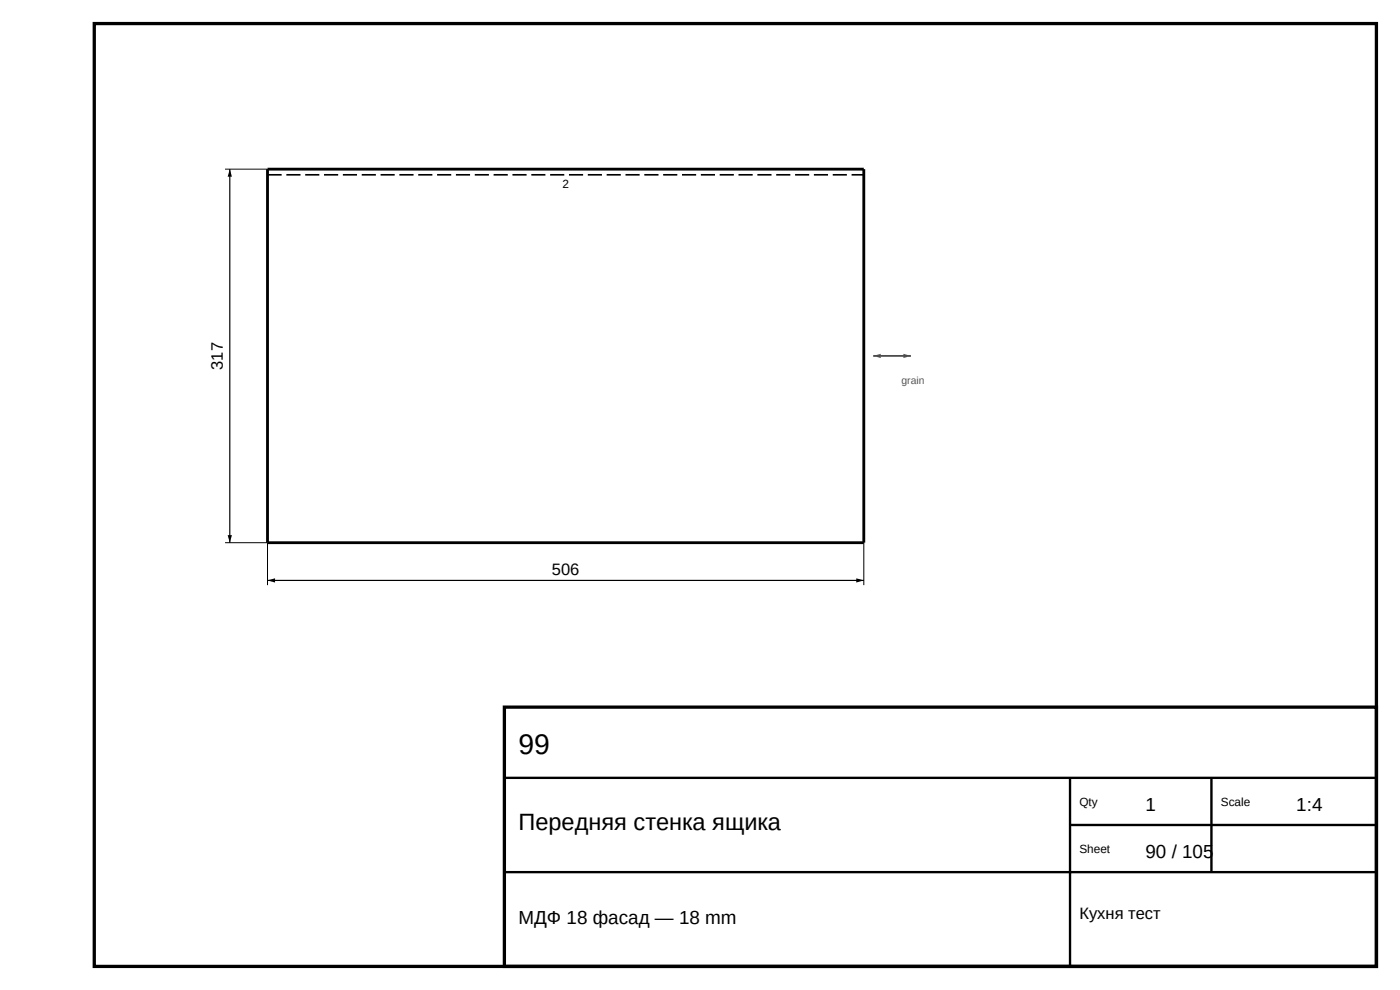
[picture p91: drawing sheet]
<svg xmlns="http://www.w3.org/2000/svg" width="297mm" height="210mm" viewBox="0 0 297 210" stroke-linecap="round" stroke-linejoin="round" font-family="sans-serif">
<defs><g id="words">
<text font-size="6" x="110" y="160">99</text>
<text font-size="5" x="110" y="176">Передняя стенка ящика</text>
<g font-size="4">
<text x="243" y="172">1</text>
<text x="275" y="172">1:4</text>
<text x="243" y="182">90 / 105</text>
<text x="110" y="196">МДФ 18 фасад — 18 mm</text>
</g>
<g font-size="3.5">
<text x="47.3" y="78.4" transform="rotate(-90 47.3 78.4)">317</text>
<text x="117.1" y="121.9">506</text>
<text x="229" y="195">Кухня тест</text>
</g>
<g font-size="2.5">
<text x="119.3" y="39.9">2</text>
<text x="229" y="171">Qty</text>
<text x="259" y="171">Scale</text>
<text x="229" y="181">Sheet</text>
</g>
<text font-size="2.2" fill="#555" x="191.3" y="81.5">grain</text>
</g></defs>
<path d="M20 5h272v200h-272zM107 150h185v55h-185z" fill="none" stroke="#000" stroke-width=".7" stroke-linecap="butt"/>
<path d="M107 165h185M227 165v40M227 175h65M257 165v20M107 185h185" fill="none" stroke="#000" stroke-width=".5"/>
<path d="M56.8 35.9h126.5v79.2h-126.5z" fill="none" stroke="#000" stroke-width=".6"/>
<path d="M56.8 37.1h126.5" fill="none" stroke="#000" stroke-width=".35" stroke-dasharray="3 1" stroke-linecap="butt"/>
<path d="M47.7 35.9h9.1M47.7 115.1h9.1v9M183.3 115.1v9" fill="none" stroke="#000" stroke-width=".21"/>
<path d="M48.8 35.9v79.2M56.8 123.1h126.5" fill="none" stroke="#000" stroke-width=".25"/>
<path d="M48.8 35.9l.4 1.6h-.9zM48.3 113.5h.9l-.4 1.6zM56.8 123.1l1.5-.4v.9zM181.6 122.7l1.7 .4-1.7 .5z" fill="#000"/>
<path d="M185.3 75.5h8" fill="none" stroke="#555" stroke-width=".4"/>
<g fill="#555">
<path d="M185.3 75.5l1.5-.5v.9z"/>
<path d="M191.7 75l1.6 .5-1.6 .4z"/>
</g>
<use href="#words"/>
</svg>
